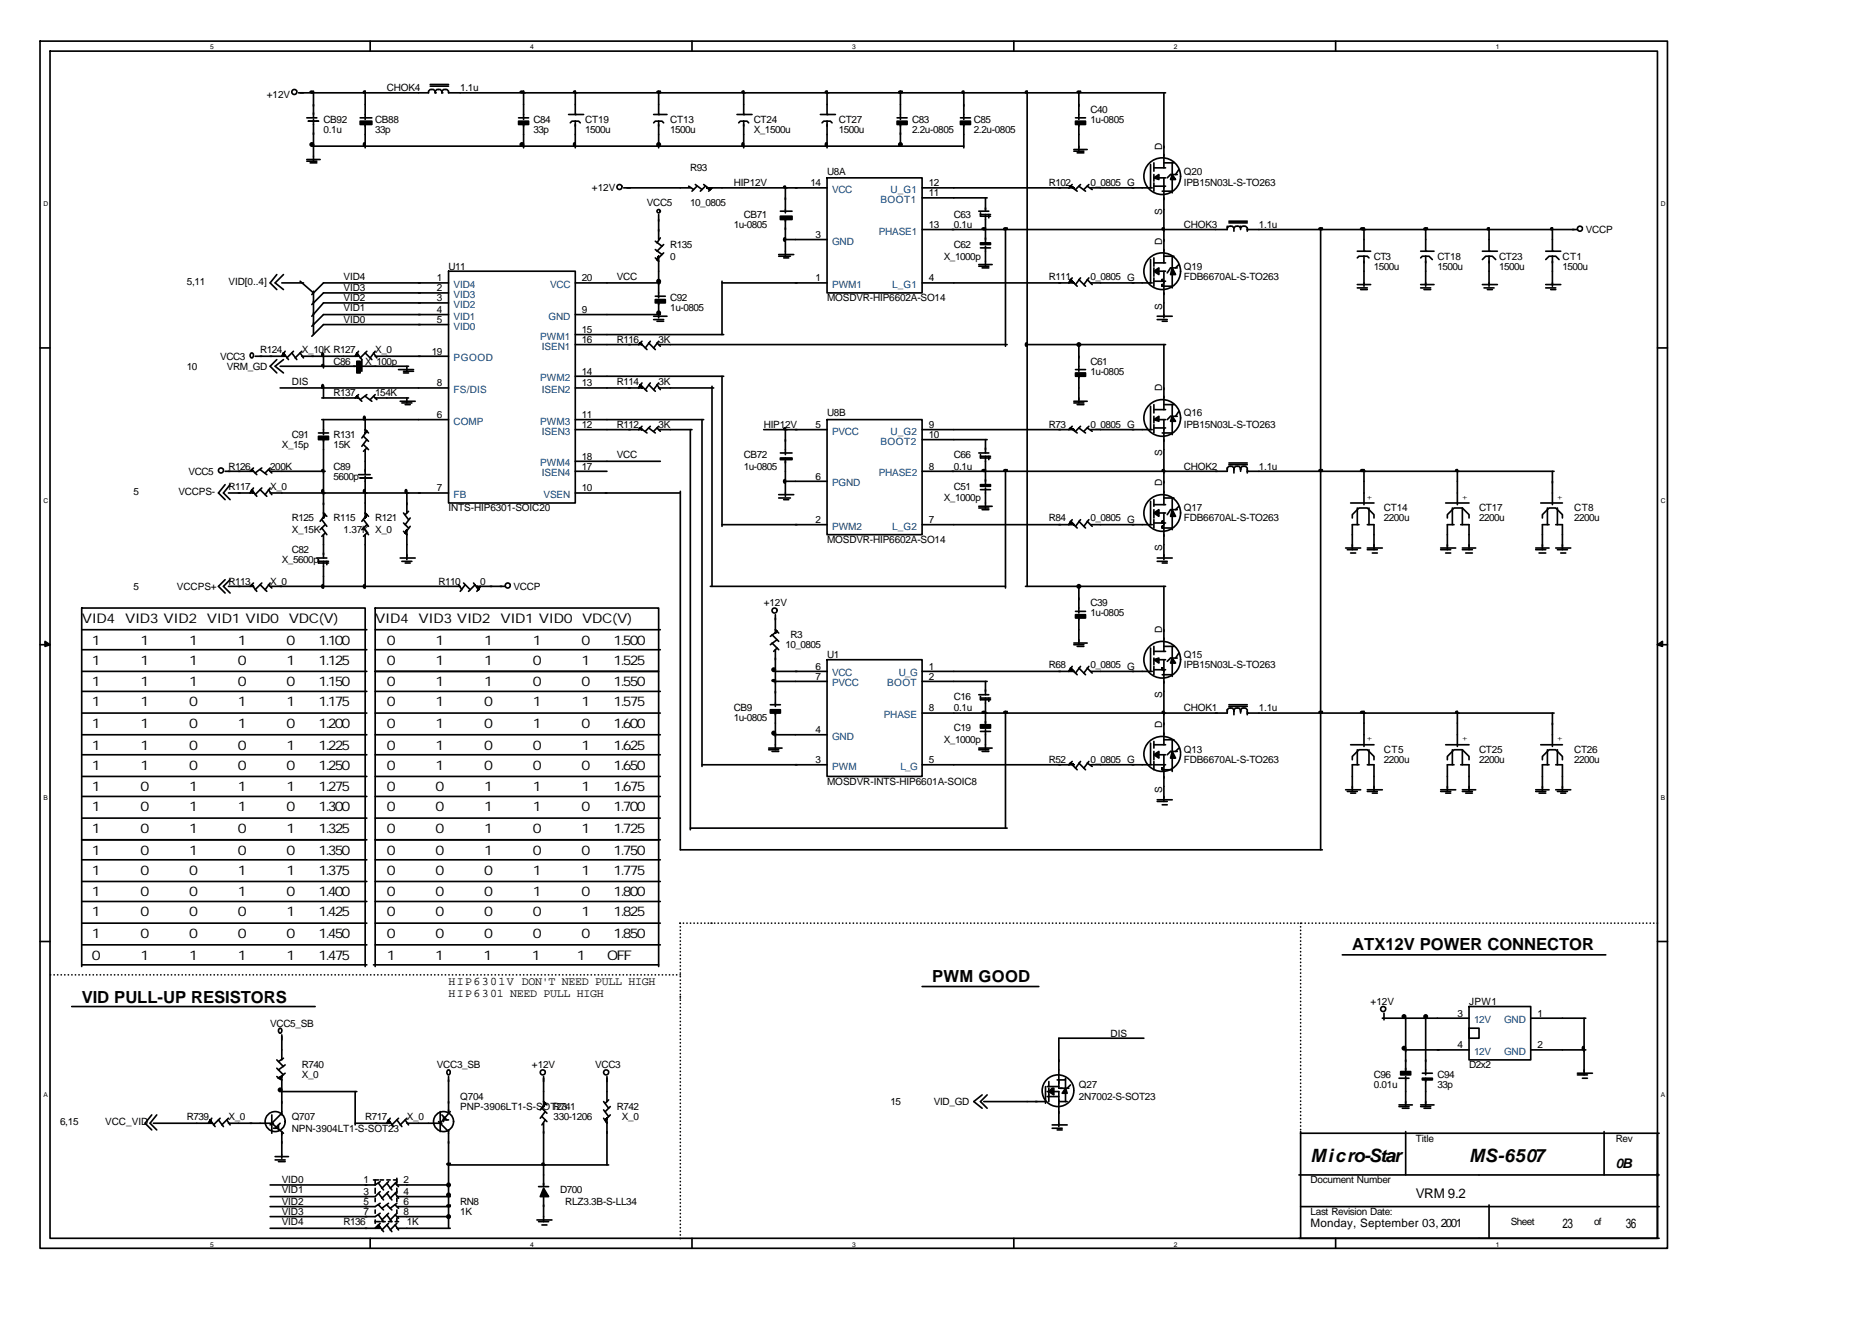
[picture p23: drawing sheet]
<svg xmlns="http://www.w3.org/2000/svg" width="297mm" height="210mm" viewBox="0 0 297 210" stroke-linecap="round" stroke-linejoin="round" font-family="sans-serif">
<defs><g id="words">
<g font-size="2.9">
<text x="208" y="184.3">Micro-Star</text>
<text x="233.1" y="184.3">MS-6507</text>
</g>
<g font-size="2.6">
<text x="147.9" y="155.8">PWM GOOD</text>
<text x="214.6" y="150.7">ATX12V POWER CONNECTOR</text>
<text x="13" y="159.2">VID PULL-UP RESISTORS</text>
</g>
<g font-size="2.1">
<text x="13" y="98.9">VID4</text>
<text x="19.9" y="98.9">VID3 VID2</text>
<text x="32.8" y="98.9">VID1 VID0 VDC(V)</text>
<text x="59.5" y="98.9">VID4</text>
<text x="66.4" y="98.9">VID3 VID2</text>
<text x="79.4" y="98.9">VID1 VID0 VDC(V)</text>
<text x="14.6" y="105.5">1</text>
<text x="14.6" y="102.3">1</text>
<text x="22.3" y="105.5">1</text>
<text x="22.3" y="102.3">1</text>
<text x="30" y="105.5">1</text>
<text x="30" y="102.3">1</text>
<text x="37.7" y="105.5">0</text>
<text x="37.7" y="102.3">1</text>
<text x="45.5" y="105.5">1</text>
<text x="45.5" y="102.3">0</text>
<text x="50.5" y="105.5">1.125</text>
<text x="50.5" y="102.3">1.100</text>
<text x="61.4" y="102.3">0</text>
<text x="61.4" y="105.5">0</text>
<text x="69.1" y="102.3">1</text>
<text x="69.1" y="105.5">1</text>
<text x="76.8" y="102.3">1</text>
<text x="76.8" y="105.5">1</text>
<text x="84.6" y="102.3">1</text>
<text x="84.6" y="105.5">0</text>
<text x="92.3" y="102.3">0</text>
<text x="92.3" y="105.5">1</text>
<text x="97.4" y="102.3">1.500</text>
<text x="97.4" y="105.5">1.525</text>
<text x="14.6" y="108.9">1</text>
<text x="14.6" y="112.1">1</text>
<text x="22.3" y="108.9">1</text>
<text x="22.3" y="112.1">1</text>
<text x="30" y="108.9">1</text>
<text x="30" y="112.1">0</text>
<text x="37.7" y="108.9">0</text>
<text x="37.7" y="112.1">1</text>
<text x="45.5" y="108.9">0</text>
<text x="45.5" y="112.1">1</text>
<text x="50.5" y="108.9">1.150</text>
<text x="50.5" y="112.1">1.175</text>
<text x="61.4" y="108.9">0</text>
<text x="61.4" y="112.1">0</text>
<text x="69.1" y="108.9">1</text>
<text x="69.1" y="112.1">1</text>
<text x="76.8" y="108.9">1</text>
<text x="76.8" y="112.1">0</text>
<text x="84.6" y="108.9">0</text>
<text x="84.6" y="112.1">1</text>
<text x="92.3" y="108.9">0</text>
<text x="92.3" y="112.1">1</text>
<text x="97.4" y="108.9">1.550</text>
<text x="97.4" y="112.1">1.575</text>
<text x="14.6" y="115.5">1</text>
<text x="14.6" y="119">1</text>
<text x="22.3" y="115.5">1</text>
<text x="22.3" y="119">1</text>
<text x="30" y="115.5">0</text>
<text x="30" y="119">0</text>
<text x="37.7" y="115.5">1</text>
<text x="37.7" y="119">0</text>
<text x="45.5" y="115.5">0</text>
<text x="45.5" y="119">1</text>
<text x="50.5" y="115.5">1.200</text>
<text x="50.5" y="119">1.225</text>
<text x="61.4" y="119">0</text>
<text x="61.4" y="115.5">0</text>
<text x="69.1" y="119">1</text>
<text x="69.1" y="115.5">1</text>
<text x="76.8" y="119">0</text>
<text x="76.8" y="115.5">0</text>
<text x="84.6" y="119">0</text>
<text x="84.6" y="115.5">1</text>
<text x="92.3" y="119">1</text>
<text x="92.3" y="115.5">0</text>
<text x="97.4" y="119">1.625</text>
<text x="97.4" y="115.5">1.600</text>
<text x="14.6" y="122.1">1</text>
<text x="14.6" y="125.6">1</text>
<text x="22.3" y="122.1">1</text>
<text x="22.3" y="125.6">0</text>
<text x="30" y="122.1">0</text>
<text x="30" y="125.6">1</text>
<text x="37.7" y="122.1">0</text>
<text x="37.7" y="125.6">1</text>
<text x="45.5" y="122.1">0</text>
<text x="45.5" y="125.6">1</text>
<text x="50.5" y="122.1">1.250</text>
<text x="50.5" y="125.6">1.275</text>
<text x="61.4" y="122.1">0</text>
<text x="61.4" y="125.6">0</text>
<text x="69.1" y="122.1">1</text>
<text x="69.1" y="125.6">0</text>
<text x="76.8" y="122.1">0</text>
<text x="76.8" y="125.6">1</text>
<text x="84.6" y="122.1">0</text>
<text x="84.6" y="125.6">1</text>
<text x="92.3" y="122.1">0</text>
<text x="92.3" y="125.6">1</text>
<text x="97.4" y="122.1">1.650</text>
<text x="97.4" y="125.6">1.675</text>
<text x="14.6" y="128.8">1</text>
<text x="22.3" y="128.8">0</text>
<text x="30" y="128.8">1</text>
<text x="37.7" y="128.8">1</text>
<text x="45.5" y="128.8">0</text>
<text x="50.5" y="128.8">1.300</text>
<text x="61.4" y="128.8">0</text>
<text x="69.1" y="128.8">0</text>
<text x="76.8" y="128.8">1</text>
<text x="84.6" y="128.8">1</text>
<text x="92.3" y="128.8">0</text>
<text x="97.4" y="128.8">1.700</text>
<text x="14.6" y="135.6">1</text>
<text x="14.6" y="132.2">1</text>
<text x="22.3" y="135.6">0</text>
<text x="22.3" y="132.2">0</text>
<text x="30" y="135.6">1</text>
<text x="30" y="132.2">1</text>
<text x="37.7" y="135.6">0</text>
<text x="37.7" y="132.2">0</text>
<text x="45.5" y="135.6">0</text>
<text x="45.5" y="132.2">1</text>
<text x="50.5" y="135.6">1.350</text>
<text x="50.5" y="132.2">1.325</text>
<text x="61.4" y="135.6">0</text>
<text x="61.4" y="132.2">0</text>
<text x="69.1" y="135.6">0</text>
<text x="69.1" y="132.2">0</text>
<text x="76.8" y="135.6">1</text>
<text x="76.8" y="132.2">1</text>
<text x="84.6" y="135.6">0</text>
<text x="84.6" y="132.2">0</text>
<text x="92.3" y="135.6">0</text>
<text x="92.3" y="132.2">1</text>
<text x="97.4" y="135.6">1.750</text>
<text x="97.4" y="132.2">1.725</text>
<text x="14.6" y="138.8">1</text>
<text x="14.6" y="142.3">1</text>
<text x="22.3" y="138.8">0</text>
<text x="22.3" y="142.3">0</text>
<text x="30" y="138.8">0</text>
<text x="30" y="142.3">0</text>
<text x="37.7" y="138.8">1</text>
<text x="37.7" y="142.3">1</text>
<text x="45.5" y="138.8">1</text>
<text x="45.5" y="142.3">0</text>
<text x="50.5" y="138.8">1.375</text>
<text x="50.5" y="142.3">1.400</text>
<text x="61.4" y="142.3">0</text>
<text x="61.4" y="138.8">0</text>
<text x="69.1" y="142.3">0</text>
<text x="69.1" y="138.8">0</text>
<text x="76.8" y="142.3">0</text>
<text x="76.8" y="138.8">0</text>
<text x="84.6" y="142.3">1</text>
<text x="84.6" y="138.8">1</text>
<text x="92.3" y="142.3">0</text>
<text x="92.3" y="138.8">1</text>
<text x="97.4" y="142.3">1.800</text>
<text x="97.4" y="138.8">1.775</text>
<text x="14.6" y="148.9">1</text>
<text x="14.6" y="145.4">1</text>
<text x="22.3" y="148.9">0</text>
<text x="22.3" y="145.4">0</text>
<text x="30" y="148.9">0</text>
<text x="30" y="145.4">0</text>
<text x="37.7" y="148.9">0</text>
<text x="37.7" y="145.4">0</text>
<text x="45.5" y="148.9">0</text>
<text x="45.5" y="145.4">1</text>
<text x="50.5" y="148.9">1.450</text>
<text x="50.5" y="145.4">1.425</text>
<text x="61.4" y="148.9">0</text>
<text x="61.4" y="145.4">0</text>
<text x="69.1" y="148.9">0</text>
<text x="69.1" y="145.4">0</text>
<text x="76.8" y="148.9">0</text>
<text x="76.8" y="145.4">0</text>
<text x="84.6" y="148.9">0</text>
<text x="84.6" y="145.4">0</text>
<text x="92.3" y="148.9">0</text>
<text x="92.3" y="145.4">1</text>
<text x="97.4" y="148.9">1.850</text>
<text x="97.4" y="145.4">1.825</text>
<text x="14.6" y="152.3">0</text>
<text x="22.3" y="152.3">1</text>
<text x="30" y="152.3">1</text>
<text x="37.7" y="152.3">1</text>
<text x="45.5" y="152.3">1</text>
<text x="50.5" y="152.3">1.475</text>
<text x="61.4" y="152.3">1</text>
<text x="69.1" y="152.3">1</text>
<text x="76.7" y="152.3">1</text>
<text x="84.4" y="152.3">1</text>
<text x="91.5" y="152.3">1</text>
<text x="96.4" y="152.3">OFF</text>
<text x="256.4" y="185.4">0B</text>
<text x="224.6" y="190.1">VRM 9.2</text>
<text x="247.9" y="194.9">23</text>
<text x="258" y="194.9">36</text>
</g>
<g font-size="1.9">
<text x="71.2" y="156.3">HIP6301V DON'T NEED PULL HIGH</text>
<text x="71.2" y="158.1">HIP6301 NEED PULL HIGH</text>
<text x="208" y="194.6">Monday, September 03,2001</text>
</g>
<g font-size="1.6">
<text x="42.3" y="15.5">+12V</text>
<text x="61.4" y="14.5">CHOK4</text>
<text x="73" y="14.5">1.1u</text>
<text x="173" y="17.9">C40</text>
<text x="51.3" y="19.5">CB92</text>
<text x="51.3" y="21.1">0.1u</text>
<text x="59.5" y="19.5">CB88</text>
<text x="59.5" y="21.1">33p</text>
<text x="84.7" y="19.5">C84</text>
<text x="84.7" y="21.1">33p</text>
<text x="92.9" y="19.5">CT19</text>
<text x="92.9" y="21.1">1500u</text>
<text x="106.4" y="19.5">CT13</text>
<text x="106.4" y="21.1">1500u</text>
<text x="119.6" y="19.5">CT24</text>
<text x="119.6" y="21.1">X_1500u</text>
<text x="133.1" y="19.5">CT27</text>
<text x="133.1" y="21.1">1500u</text>
<text x="144.7" y="21.1">2.2u-0805</text>
<text x="144.7" y="19.5">C83</text>
<text x="154.5" y="21.1">2.2u-0805</text>
<text x="154.5" y="19.5">C85</text>
<text x="173" y="19.5">1u-0805</text>
<text x="184.4" y="23.7" transform="rotate(-90 184.4 23.7)">D</text>
<text x="109.5" y="27.2">R93</text>
<text x="116.4" y="29.5">HIP12V</text>
<text x="128.6" y="29.5">14</text>
<text x="131.2" y="27.7">U8A</text>
<text x="147.4" y="29.5">12</text>
<text x="166.4" y="29.5">R102</text>
<text x="173" y="29.5">0_0805 G</text>
<text x="187.9" y="27.7">Q20</text>
<text x="187.9" y="29.5">IPB15N03L-S-TO263</text>
<text x="93.9" y="30.3">+12V</text>
<text x="102.7" y="32.7">VCC5</text>
<text x="109.5" y="32.7">10_0805</text>
<text x="118" y="34.6">CB71</text>
<text x="147.4" y="31.1">11</text>
<text x="151.3" y="34.6">C63</text>
<text x="184.4" y="34" transform="rotate(-90 184.4 34)">S</text>
<text x="106.4" y="39.3">R135</text>
<text x="106.4" y="41.2">0</text>
<text x="116.4" y="36.2">1u-0805</text>
<text x="129.4" y="37.7">3</text>
<text x="147.4" y="36.2">13</text>
<text x="149.8" y="41.2">X_1000p</text>
<text x="151.3" y="39.3">C62</text>
<text x="151.3" y="36.2">0.1u</text>
<text x="184.4" y="38.8" transform="rotate(-90 184.4 38.8)">D</text>
<text x="187.9" y="36.2">CHOK3</text>
<text x="199.8" y="36.2">1.1u</text>
<text x="218" y="41.2">CT3</text>
<text x="228.1" y="41.2">CT18</text>
<text x="237.9" y="41.2">CT23</text>
<text x="247.9" y="41.2">CT1</text>
<text x="251.6" y="37">VCCP</text>
<text x="29.6" y="45.2">5,11</text>
<text x="36.2" y="45.2">VID[0..4]</text>
<text x="54.5" y="44.4">VID4</text>
<text x="54.5" y="47.8">VID2</text>
<text x="54.5" y="46.2">VID3</text>
<text x="69.3" y="44.6">1</text>
<text x="69.3" y="46.2">2</text>
<text x="69.3" y="47.8">3</text>
<text x="71.2" y="42.8">U11</text>
<text x="92.3" y="44.6">20</text>
<text x="97.9" y="44.4">VCC</text>
<text x="106.4" y="47.8">C92</text>
<text x="129.4" y="44.6">1</text>
<text x="131.2" y="47.8">MOSDVR-HIP6602A-SO14</text>
<text x="147.4" y="44.6">4</text>
<text x="166.4" y="44.4">R111</text>
<text x="173" y="44.4">0_0805 G</text>
<text x="187.9" y="42.8">Q19</text>
<text x="187.9" y="44.4">FDB6670AL-S-TO263</text>
<text x="218" y="42.8">1500u</text>
<text x="228.1" y="42.8">1500u</text>
<text x="237.9" y="42.8">1500u</text>
<text x="247.9" y="42.8">1500u</text>
<text x="54.5" y="51.2">VID0</text>
<text x="54.5" y="49.4">VID1</text>
<text x="69.3" y="49.7">4</text>
<text x="69.3" y="51.2">5</text>
<text x="92.3" y="49.7">9</text>
<text x="92.3" y="52.8">15</text>
<text x="106.4" y="49.4">1u-0805</text>
<text x="184.4" y="49.1" transform="rotate(-90 184.4 49.1)">S</text>
<text x="29.6" y="58.6">10</text>
<text x="34.9" y="57.1">VCC3</text>
<text x="36" y="58.6">VRM_GD</text>
<text x="41.3" y="56">R124</text>
<text x="47.9" y="56">X_10K R127</text>
<text x="52.9" y="57.9">C86</text>
<text x="57.9" y="57.9">X_100p</text>
<text x="59.5" y="56">X_0</text>
<text x="68.5" y="56.3">19</text>
<text x="92.3" y="59.4">14</text>
<text x="92.3" y="54.4">16</text>
<text x="97.9" y="54.4">R116</text>
<text x="104.5" y="54.4">3K</text>
<text x="173" y="57.9">C61</text>
<text x="173" y="59.4">1u-0805</text>
<text x="46.3" y="61">DIS</text>
<text x="52.9" y="62.9">R137</text>
<text x="59.5" y="62.9">154K</text>
<text x="69.3" y="61.3">8</text>
<text x="92.3" y="61.3">13</text>
<text x="97.9" y="61">R114</text>
<text x="104.5" y="61">3K</text>
<text x="184.4" y="62.1" transform="rotate(-90 184.4 62.1)">D</text>
<text x="44.7" y="71.1">X_15p</text>
<text x="46.3" y="69.5">C91</text>
<text x="52.9" y="69.5">R131</text>
<text x="52.9" y="71.1">15K</text>
<text x="69.3" y="66.3">6</text>
<text x="92.3" y="67.9">12</text>
<text x="92.3" y="66.3">11</text>
<text x="97.9" y="67.9">R112</text>
<text x="104.5" y="67.9">3K</text>
<text x="121.2" y="67.9">HIP12V</text>
<text x="129.4" y="67.9">5</text>
<text x="131.2" y="66.1">U8B</text>
<text x="147.4" y="69.5">10</text>
<text x="147.4" y="67.9">9</text>
<text x="166.4" y="67.9">R73</text>
<text x="173" y="67.9">0_0805 G</text>
<text x="187.9" y="66.1">Q16</text>
<text x="187.9" y="67.9">IPB15N03L-S-TO263</text>
<text x="29.9" y="75.3">VCC5</text>
<text x="36.2" y="74.5">R126</text>
<text x="36.2" y="77.7">R117</text>
<text x="42.9" y="74.5">200K</text>
<text x="42.9" y="77.7">X_0</text>
<text x="52.9" y="74.5">C89</text>
<text x="52.9" y="76.1">5600p</text>
<text x="69.3" y="78">7</text>
<text x="92.3" y="72.9">18</text>
<text x="92.3" y="74.5">17</text>
<text x="92.3" y="78">10</text>
<text x="97.9" y="72.7">VCC</text>
<text x="118" y="72.7">CB72</text>
<text x="118" y="74.5">1u-0805</text>
<text x="129.4" y="76.1">6</text>
<text x="147.4" y="74.5">8</text>
<text x="151.3" y="77.7">C51</text>
<text x="151.3" y="72.7">C66</text>
<text x="151.3" y="74.5">0.1u</text>
<text x="184.4" y="77.2" transform="rotate(-90 184.4 77.2)">D</text>
<text x="184.4" y="72.4" transform="rotate(-90 184.4 72.4)">S</text>
<text x="187.9" y="74.5">CHOK2</text>
<text x="199.8" y="74.5">1.1u</text>
<text x="21.2" y="78.5">5</text>
<text x="28.3" y="78.5">VCCPS-</text>
<text x="46.3" y="82.7">R125</text>
<text x="52.9" y="82.7">R115</text>
<text x="59.5" y="82.7">R121</text>
<text x="71.2" y="81.1">INTS-HIP6301-SOIC20</text>
<text x="129.4" y="83">2</text>
<text x="147.4" y="83">7</text>
<text x="149.8" y="79.6">X_1000p</text>
<text x="166.4" y="82.7">R84</text>
<text x="173" y="82.7">0_0805 G</text>
<text x="187.9" y="81.1">Q17</text>
<text x="187.9" y="82.7">FDB6670AL-S-TO263</text>
<text x="217.8" y="79.3" transform="rotate(-90 217.8 79.3)">+</text>
<text x="219.6" y="81.1">CT14</text>
<text x="219.6" y="82.7">2200u</text>
<text x="232.8" y="79.3" transform="rotate(-90 232.8 79.3)">+</text>
<text x="234.7" y="81.1">CT17</text>
<text x="234.7" y="82.7">2200u</text>
<text x="247.9" y="79.3" transform="rotate(-90 247.9 79.3)">+</text>
<text x="249.8" y="81.1">CT8</text>
<text x="249.8" y="82.7">2200u</text>
<text x="44.7" y="89.3">X_5600p</text>
<text x="46.3" y="84.6">X_15K</text>
<text x="46.3" y="87.8">C82</text>
<text x="54.5" y="84.6">1.37K X_0</text>
<text x="131.2" y="86.2">MOSDVR-HIP6602A-SO14</text>
<text x="184.4" y="87.5" transform="rotate(-90 184.4 87.5)">S</text>
<text x="21.2" y="93.6">5</text>
<text x="28" y="93.6">VCCPS+</text>
<text x="36.2" y="92.8">R113</text>
<text x="42.9" y="92.8">X_0</text>
<text x="69.6" y="92.8">R110</text>
<text x="76.2" y="92.8">0</text>
<text x="81.5" y="93.6">VCCP</text>
<text x="121.2" y="96.2">+12V</text>
<text x="125.4" y="101.2">R3</text>
<text x="173" y="96.2">C39</text>
<text x="173" y="97.8">1u-0805</text>
<text x="184.4" y="100.5" transform="rotate(-90 184.4 100.5)">D</text>
<text x="124.6" y="102.8">10_0805</text>
<text x="129.4" y="106.3">6</text>
<text x="129.4" y="107.9">7</text>
<text x="131.2" y="104.4">U1</text>
<text x="147.4" y="107.9">2</text>
<text x="147.4" y="106.3">1</text>
<text x="166.4" y="106">R68</text>
<text x="173" y="106">0_0805 G</text>
<text x="187.9" y="104.4">Q15</text>
<text x="187.9" y="106">IPB15N03L-S-TO263</text>
<text x="116.4" y="112.9">CB9</text>
<text x="147.4" y="112.9">8</text>
<text x="151.3" y="111">C16</text>
<text x="151.3" y="112.9">0.1u</text>
<text x="184.4" y="110.8" transform="rotate(-90 184.4 110.8)">S</text>
<text x="187.9" y="112.9">CHOK1</text>
<text x="199.8" y="112.9">1.1u</text>
<text x="116.4" y="114.5">1u-0805</text>
<text x="129.4" y="116.3">4</text>
<text x="149.8" y="117.9">X_1000p</text>
<text x="151.3" y="116.1">C19</text>
<text x="184.4" y="115.5" transform="rotate(-90 184.4 115.5)">D</text>
<text x="187.9" y="119.5">Q13</text>
<text x="217.8" y="117.7" transform="rotate(-90 217.8 117.7)">+</text>
<text x="219.6" y="119.5">CT5</text>
<text x="232.8" y="117.7" transform="rotate(-90 232.8 117.7)">+</text>
<text x="234.7" y="119.5">CT25</text>
<text x="247.9" y="117.7" transform="rotate(-90 247.9 117.7)">+</text>
<text x="249.8" y="119.5">CT26</text>
<text x="129.4" y="121.1">3</text>
<text x="131.2" y="124.5">MOSDVR-INTS-HIP6601A-SOIC8</text>
<text x="147.4" y="121.1">5</text>
<text x="166.4" y="121.1">R52</text>
<text x="173" y="121.1">0_0805 G</text>
<text x="184.4" y="125.9" transform="rotate(-90 184.4 125.9)">S</text>
<text x="187.9" y="121.1">FDB6670AL-S-TO263</text>
<text x="219.6" y="121.1">2200u</text>
<text x="234.7" y="121.1">2200u</text>
<text x="249.8" y="121.1">2200u</text>
<text x="217.5" y="159.5">+12V</text>
<text x="231.2" y="161.3">3</text>
<text x="233.1" y="159.5">JPW1</text>
<text x="243.9" y="161.3">1</text>
<text x="42.9" y="162.9">VCC5_SB</text>
<text x="176.2" y="164.5">DIS</text>
<text x="231.2" y="166.3">4</text>
<text x="243.9" y="166.3">2</text>
<text x="47.9" y="169.5">R740</text>
<text x="47.9" y="171.1">X_0</text>
<text x="69.3" y="169.5">VCC3_SB</text>
<text x="84.4" y="169.5">+12V</text>
<text x="94.5" y="169.5">VCC3</text>
<text x="171.2" y="172.7">Q27</text>
<text x="218" y="172.7">0.01u</text>
<text x="218" y="171.1">C96</text>
<text x="228.1" y="171.1">C94</text>
<text x="228.1" y="172.7">33p</text>
<text x="233.1" y="169.5">D2x2</text>
<text x="9.5" y="178.5">6,15</text>
<text x="16.7" y="178.5">VCC_VID</text>
<text x="29.6" y="177.7">R739</text>
<text x="36.2" y="177.7">X_0</text>
<text x="46.3" y="177.7">Q707</text>
<text x="46.3" y="179.6">NPN-3904LT1-S-SOT23</text>
<text x="57.9" y="177.7">R717</text>
<text x="64.6" y="177.7">X_0</text>
<text x="73" y="174.5">Q704</text>
<text x="73" y="176.1">PNP-3906LT1-S-SOT23</text>
<text x="87.8" y="176.1">R741</text>
<text x="87.8" y="177.7">330-1206</text>
<text x="97.9" y="176.1">R742</text>
<text x="98.7" y="177.7">X_0</text>
<text x="141.3" y="175.3">15</text>
<text x="148.2" y="175.3">VID_GD</text>
<text x="171.2" y="174.5">2N7002-S-SOT23</text>
<text x="224.6" y="181.2">Title</text>
<text x="256.4" y="181.2">Rev</text>
<text x="44.7" y="187.8">VID0</text>
<text x="44.7" y="189.4">VID1</text>
<text x="44.7" y="191.2">VID2</text>
<text x="57.7" y="187.8">1</text>
<text x="57.7" y="189.6">3</text>
<text x="57.7" y="191.2">5</text>
<text x="64" y="187.8">2</text>
<text x="64" y="189.6">4</text>
<text x="64" y="191.2">6</text>
<text x="73" y="191.2">RN8</text>
<text x="88.9" y="189.4">D700</text>
<text x="89.7" y="191.2">RLZ3.3B-S-LL34</text>
<text x="208" y="187.8">Document Number</text>
<text x="44.7" y="192.8">VID3</text>
<text x="44.7" y="194.4">VID4</text>
<text x="54.5" y="194.4">R136</text>
<text x="57.7" y="192.8">7</text>
<text x="64" y="192.8">8</text>
<text x="64.6" y="194.4">1K</text>
<text x="73" y="192.8">1K</text>
<text x="208" y="192.8">Last Revision Date:</text>
<text x="239.7" y="194.4">Sheet</text>
<text x="252.9" y="194.4">of</text>
</g>
<g font-size="1.6" fill="#004080">
<text x="132" y="30.6">VCC</text>
<text x="139.7" y="32.2">BOOT1</text>
<text x="141.3" y="30.6">U_G1</text>
<text x="132" y="38.8">GND</text>
<text x="139.4" y="37.2">PHASE1</text>
<text x="72" y="45.7">VID4</text>
<text x="72" y="47.3">VID3</text>
<text x="87.3" y="45.7">VCC</text>
<text x="132" y="45.7">PWM1</text>
<text x="141.6" y="45.7">L_G1</text>
<text x="72" y="48.9">VID2</text>
<text x="72" y="50.7">VID1</text>
<text x="72" y="52.3">VID0</text>
<text x="85.7" y="53.9">PWM1</text>
<text x="87" y="50.7">GND</text>
<text x="72" y="57.3">PGOOD</text>
<text x="86" y="55.5">ISEN1</text>
<text x="72" y="62.4">FS/DIS</text>
<text x="85.7" y="60.5">PWM2</text>
<text x="86" y="62.4">ISEN2</text>
<text x="72" y="67.4">COMP</text>
<text x="85.7" y="67.4">PWM3</text>
<text x="86" y="69">ISEN3</text>
<text x="132" y="69">PVCC</text>
<text x="139.7" y="70.6">BOOT2</text>
<text x="141.3" y="69">U_G2</text>
<text x="85.7" y="74">PWM4</text>
<text x="86" y="75.6">ISEN4</text>
<text x="132" y="77.2">PGND</text>
<text x="139.4" y="75.6">PHASE2</text>
<text x="72" y="79">FB</text>
<text x="86.3" y="79">VSEN</text>
<text x="132" y="84">PWM2</text>
<text x="141.6" y="84">L_G2</text>
<text x="132" y="107.3">VCC</text>
<text x="142.6" y="107.3">U_G</text>
<text x="132" y="108.9">PVCC</text>
<text x="140.2" y="113.9">PHASE</text>
<text x="140.8" y="108.9">BOOT</text>
<text x="132" y="117.4">GND</text>
<text x="132" y="122.1">PWM</text>
<text x="142.9" y="122.1">L_G</text>
<text x="233.9" y="162.4">12V</text>
<text x="233.9" y="167.4">12V</text>
<text x="238.7" y="162.4">GND</text>
<text x="238.7" y="167.4">GND</text>
</g>
<g font-size="1.1">
<text x="33.3" y="7.8">5</text>
<text x="84.1" y="7.8">4</text>
<text x="135.2" y="7.8">3</text>
<text x="186.3" y="7.8">2</text>
<text x="237.3" y="7.8">1</text>
<text x="6.9" y="32.7">D</text>
<text x="263.5" y="32.7">D</text>
<text x="6.9" y="79.8">C</text>
<text x="263.5" y="79.8">C</text>
<text x="6.9" y="126.9">B</text>
<text x="263.5" y="126.9">B</text>
<text x="6.9" y="174">A</text>
<text x="263.5" y="174">A</text>
<text x="33.3" y="197.8">5</text>
<text x="84.1" y="197.8">4</text>
<text x="135.2" y="197.8">3</text>
<text x="186.3" y="197.8">2</text>
<text x="237.3" y="197.8">1</text>
</g>
</g></defs>
<g fill="none" stroke="#000" stroke-width=".26">
<path d="M6.3 6.5h258.3v191.6h-258.3zM7.9 8.1h255.1v188.4h-255.1zM47.1 14.5a.4 .4 0 0 0-.6-.3 .4 .4 0 0 0-.1 .6 .4 .4 0 0 0 .6 0l.1-.2M47.4 14.7h20.6M48.7 18.7h1.6M48.9 19.2h.1M48.9 19.2h1.6M49.7 14.7v4M49.7 19v6.6M50.3 19.2h.1M57.1 18.7h1.9M57.9 14.5v4.5"/>
<path d="M57.9 19.5v4M58.7 6.5v1.6M68 14.7h.1M68 14.7v-.2a.66 .66 0 0 1 1.1 0v.2M68.3 13.7h2.9M68.3 13.4h2.9M69.1 14.7h.1M69.1 14.7v-.2a.66 .66 0 0 1 1 0v.2M70.1 14.7h.1M70.1 14.7v-.2a.66 .66 0 0 1 1.1 0v.2M71.2 14.7h.1M71.2 14.7h113.7"/>
<path d="M82.3 18.7h1.6M83.1 14.5v4.5M83.1 19.5v4M90.2 18.2h2.4M91.3 19.2h.5l.3 .3M91.3 19.2h-.5l-.3 .3M91.3 18.2h.1M91.3 14.5v3.7M91.3 19.2v4.3M103.7 18.2h2.1M104.5 19.2h.5l.3 .3M104.5 19.2h-.5l-.3 .3"/>
<path d="M104.5 18.2h.1M104.5 14.5v3.7M104.5 19.2v4.3M109.8 6.5v1.6M116.9 18.2h2.4M118 19.2h.5l.3 .3M118 19.2h-.5l-.3 .3M118 18.2h.1M118 14.5v3.7M118 19.2v4.3M130.2 18.2h2.4M131.2 19.2h.6l.2 .3"/>
<path d="M131.2 19.2h-.5l-.3 .3M131.2 18.2h.1M131.2 14.5v3.7M131.2 19.2v4.3M142.3 18.7h1.6M142.9 14.5v4.5M142.9 19.5v3.7M152.4 18.7h1.6M152.9 14.7v4.3M152.9 19.5v4M160.9 6.5v1.6M163 14.5v78.5"/>
<path d="M170.7 18.7h1.5M171.2 14.7v4.3M171.2 19.5v4.5M184.7 14.7v11.9M211.9 6.5v1.6M48.7 25.6h1.6M48.7 25.3h2.1M49.2 25.8h1.1M49.5 23.2h103.4M98.7 29.5a.4 .4 0 0 0-.6-.2 .4 .4 0 0 0-.1 .6 .4 .4 0 0 0 .6 0l.1-.2M99 29.8h10.5M104 39.6l1 .8"/>
<path d="M104 38.3l1 .8M104.5 34v4M104.8 37.7l-.6 .8M105.3 38.8l-1.1 1.1M109.3 29.5l.8 .6M110.3 29.3l1.1 .8M110.6 29.5l-.8 .8M111.7 29.3l1 .8M111.9 29.5l-.8 .8M123.8 33.5h1.9M124.4 38h6.8M124.6 29.8v4"/>
<path d="M124.6 34.6v6.1M131.2 28.2h15.1v18.3h-15.1zM131.2 29.8h-18.2l-.6 .5M146.3 31.4h10.3M155.3 33.5h1.6M155.6 39.3h1.6M155.6 33.8v.5h1.6M155.6 34h1.6M156.4 31.4v2.1M156.4 34v4.5M156.4 39.1v3.1M156.9 34v.6"/>
<path d="M159.5 36.4v18.5M169.9 29.5l1 .8M170.1 29.3l-.5 .5h-23.3M170.4 24h1.6M170.4 23.7h2.1M170.9 24.3h1.1M171.2 29.5l1 .8M171.4 29.3l-.7 .8M172.5 29.5l.8 .6M172.8 29.3l-.8 .8M173 29.8h9.8M182.6 26.1v3.7"/>
<path d="M183.1 25.8v1.4M183.1 27.7v1.1M183.1 29v1.3M183.1 26.6h1.8M183.1 29.5h1.8M183.1 28.2h1.8M184.4 30.3h1.6M184.7 28.2v13.5M184.7 25.8h1.6M186 25.8v4.8M186.8 27.7h-1.1l-.5 .5M187.1 26.9l-.6 .8"/>
<path d="M194.7 35.9v.5h-48.4M194.7 36.2a.66 .66 0 0 1 1.1 0M195 35.4h2.9M195 35.1h2.9M195.8 36.2a.66 .66 0 0 1 1 0 .66 .66 0 0 1 1.1 0v.5M195.8 36.2v.5M196.8 35.9v.5M197.9 36.4h.1M197.9 36.4h52.4M209.5 36.2v98.6M215.4 39.9h2.1M216.4 39.9h.1"/>
<path d="M216.4 36.2v3.7M225.4 39.9h2.1M226.2 39.9h.1M226.2 36.2v3.7M235.2 39.9h2.4M236.3 39.9h.1M236.3 36.2v3.7M245.3 39.9h2.3M246.3 39.9h.1M246.3 36.2v3.7M251.1 36.2a.4 .4 0 0 0-.6-.3 .4 .4 0 0 0-.1 .6 .4 .4 0 0 0 .6 0l.1-.2M6.3 55.2h1.6"/>
<path d="M40.2 56.3a.26 .26 0 0 0-.4-.2 .46 .46 0 0 0 .2 .7l.1-.1 .1-.3M43.9 43.6l-1 1.3 1 1M43.9 57.1l-1 1 1 1.1M44.4 58.1h12.2M44.7 44.9h3.5M45 43.6l-1.3 1.3 1.3 1M45 57.1l-1.3 1 1.3 1.1M45 56l.8 1.1M45.2 55.7l-.5 .8h-4.2M46.3 56l.8 1.1M46.6 55.7l-1.1 1.1M47.6 56l.6 .8"/>
<path d="M47.6 44.6l2.1 1.9M47.9 55.7l-1.1 1.1M49.7 46.2v6.9M51.3 56.5v1.9M56.6 56l.8 1.1v1.8M56.9 55.7l-.5 .8h-8.5M57.1 58.1h7.7M57.9 56l1.1 1.1M58.2 55.7l-1.1 1.1M59.3 56l.5 .8M59.5 56.5h11.7M59.5 55.7l-.8 1.1"/>
<path d="M63.2 58.6h2.4M64 59.2h.8M64 58.9h1.6M64.6 58.1v.8M71.2 43h20.1v36.8h-20.1zM71.2 44.9h-19.9l-1.8 1.8M71.2 49.9h-19.9l-1.8 1.9M71.2 46.5h-19.9l-1.8 1.8M71.2 48.1h-19.9l-1.8 2.1M71.2 51.5h-19.9l-1.8 1.9M91.3 44.9h13.5M91.3 49.9h13.5"/>
<path d="M91.3 59.7h23.5M91.3 53.1h23.5M101.6 54.4l1.1 1.1M101.9 54.2l-.6 .5h-10M102.9 54.4l1.1 1.1M103.2 54.2l-.8 1M103.7 50.7h1.6M103.7 50.2h2.1M104 40.9l.5 .6v5.8M104 47h1.6M104.2 51h1.1M104.2 54.4l.6 .5"/>
<path d="M104.5 47.8v2.6M104.5 54.7h55.3M104.5 54.2l-.8 1M105.3 40.1l-1.1 1.1M114.6 44.9h16.6M114.6 44.6v8.5M114.6 59.7v23.8M123.6 40.7h1.8M123.6 40.4h2.3M124.4 40.9h.7M155.3 42.2h1.6M155.3 42h2.1"/>
<path d="M155.8 42.5h1.1M163 54.7h21.9M169.9 44.4l1 1M170.1 44.1l-.5 .8h-23.3M170.7 58.6h1.5M171.2 54.7v4.2M171.2 59.4v4.5M171.2 44.4l1 1M171.4 44.1l-.7 1.1M172.5 44.4l.8 .8M172.8 44.1l-.8 1.1M173 44.9h9.8"/>
<path d="M182.6 41.2v3.7M183.1 40.9v1.3M183.1 42.5v1.3M183.1 44.1v1.3M183.1 41.7h1.8M183.1 44.6h1.8M183.1 43h1.8M183.6 50.7h1.6M183.6 50.2h2.4M184.4 51h.8M184.4 45.4h1.6M184.7 43v7.4"/>
<path d="M184.7 54.7v10.3M184.7 40.7h1.6M186 40.7v5M186.8 42.5h-1.1l-.5 .8M187.1 42l-.6 .5M215.4 45.7h1.6M215.4 45.2h2.1M215.9 45.9h1.1M216.4 40.7h.6l.2 .2M216.4 40.7h-.8l-.2 .2M216.4 40.7v4.7M225.4 45.7h1.6"/>
<path d="M225.4 45.2h2.1M226 45.9h1M226.2 40.7h.5l.6 .5M226.2 40.7h-.5l-.3 .2M226.2 40.7v4.7M235.2 45.2h2.4M235.5 45.7h1.6M236 45.9h.8M236.3 40.7h.5l.5 .5M236.3 40.7h-.6l-.5 .5M236.3 40.7v4.7M245.3 45.7h1.6"/>
<path d="M245.3 45.2h2.3M246.1 45.9h.8M246.3 40.7h.6l.5 .5M246.3 40.7h-.5l-.5 .5M246.3 40.7v4.7M263 55.2h1.6M35.5 74.5a.4 .4 0 0 0-.6-.2 .4 .4 0 0 0-.1 .6 .4 .4 0 0 0 .6 0l.1-.2M35.7 76.9l-1 1.3 1 1.1M36.5 76.9l-1 1.3 1 1.1M40 74.5l.7 .8M40 77.7l.7 1.1M40.2 74.3l-.5 .5h-4"/>
<path d="M40.2 77.4l-.5 .8h-3.5M41.3 74.5l1 .8M41.3 77.7l1 1.1M41.5 74.3l-1 .8M41.5 77.4l-1 1.1M42.6 74.5l.5 .6M42.6 77.7l.5 .8M42.9 74.8h8.7M42.9 78.2h28.3M42.9 74.3l-.8 .8M42.9 77.4l-.8 1.1M44.4 61.6h26.8"/>
<path d="M50.5 68.7h1.6M51.1 66.6h20.1M51.3 69.5v11.9l.6 .5M51.3 61.3v1.8M51.3 66.6v2.4M56.6 62.9l.8 .8M56.9 62.6l-.5 .5h-5.3M56.9 75.3h1.8M57.1 75.8h.1M57.1 75.8h1.9M57.7 69.2l.8 .8M57.7 70.6l.8 .7"/>
<path d="M57.9 66.6v1.6l.6 .5M57.9 71.3v4M57.9 75.6v5.8l.6 .5M57.9 62.9l1.1 .8M58.2 68.4l-.8 1.1M58.2 69.8l-.8 1M58.2 71.1l-.5 .5M58.2 62.6l-1.1 .8M58.7 75.8h.1M59.3 62.9l.5 .5M59.5 62.6l-.8 .8M59.5 63.1h5.3"/>
<path d="M63.5 63.7h2.4M63.8 63.9h1.6M64.3 64.2h.8M64.6 63.1v.8M64.6 78.2v3.2M91.3 74.8h5M91.3 78.2h16.6M91.3 66.6h20.4M91.3 73.2h13.5M101.6 67.9l1.1 .8M101.6 61l1.1 1.1M101.9 67.6l-.6 .6h-10"/>
<path d="M101.9 60.8l-.6 .8h-10M102.9 67.9l1.1 .8M102.9 61l1.1 1.1M103.2 67.6l-.8 .8M103.2 60.8l-.8 1M104.2 67.9l.6 .5M104.2 61l.6 .8M104.5 68.2h5.3M104.5 61.6h8.7M104.5 67.6l-.8 .8M104.5 60.8l-.8 1M107.9 78v56.8h101.9"/>
<path d="M109.5 68.2v63.5M111.4 66.6v55M113 61.3v31.7M121.2 68.2h10M123.6 79h1.8M123.6 78.5h2.3M123.8 71.9h1.9M124.4 79.3h.7M124.4 76.4h6.8M124.6 68.2v3.9M124.6 72.7v6.1M131.2 66.6h15.1v18.2h-15.1z"/>
<path d="M146.3 69.8h10.3M155.3 71.9h1.6M155.6 72.1v.6h1.6M155.6 77.7h1.6M155.6 72.4h1.6M156.4 69.8v2.1M156.4 72.4v4.5M156.4 77.4v3.2M156.9 72.4v.5M159.5 74.8v18.5M169.9 67.9l1 .8M170.1 67.6l-.5 .6h-23.3"/>
<path d="M170.4 63.9h1.6M170.4 63.7h2.1M170.9 64.2h1.1M171.2 67.9l1 .8M171.4 67.6l-.7 .8M172.5 67.9l.8 .5M172.8 67.6l-.8 .8M173 68.2h9.8M182.6 64.5v3.7M182.6 79.6v3.7M183.1 66.6h1.8M183.1 64.2v1.3"/>
<path d="M183.1 66.1v1M183.1 67.4v1.3M183.1 79.3v1M183.1 65h1.8M183.1 67.9h1.8M184.4 68.7h1.6M184.7 66.6v13.5M184.7 64.2h1.6M184.7 79h1.6M186 64.2v4.8M186 79v5M186.8 66.1h-1.1l-.5 .5"/>
<path d="M187.1 65.3l-.6 .8M194.7 74.3v.5h-48.4M194.7 74.5v-.2a.66 .66 0 0 1 1.1 0v.2M195 73.7h2.9M195 73.5h2.9M195.8 74.5v-.2a.66 .66 0 0 1 1 0v.2v-.2a.66 .66 0 0 1 1.1 0v.8M195.8 74.5v.6M196.8 74.3v.5M197.9 74.8h.1M197.9 74.8h48.7M214.3 79.8h3.7M216.4 74.5v5.6"/>
<path d="M229.4 79.8h3.7M231.2 74.5v5.6M244.5 79.8h3.4M246.3 74.8v5.3M13 96.5h44.9v36.8h-44.9zM13 99.9h45.2M35.7 92l-1 1 1 1.1M36.5 92l-1 1 1 1.1M40 92.8l.7 1M40.2 92.5l-.5 .5h-3.5M41.3 92.8l1 1M41.5 92.5l-1 1.1"/>
<path d="M42.6 92.8l.5 .5M42.9 93h30.1M42.9 92.5l-.8 1.1M50.3 88.5h1.6M50.5 88.8v.5h1.6M50.5 89.1h1.6M51.1 82.5l.8 1M51.1 83.8l.8 1M51.3 84.8v3.7M51.3 89.1v4.2M51.6 81.7l-.8 1M51.6 83.3l-.8 .7"/>
<path d="M51.6 84.6l-.5 .5M51.9 89.1v.5M57.7 82.5l.8 1M57.7 83.8l.8 1M57.9 84.8v8.5M58.2 83.3l-.8 .7M58.2 81.7l-.8 1M58.2 84.6l-.5 .5M59.5 96.5h45v10h-45zM59.5 99.9h45.3M63.5 88.5h2.4M63.8 89.1h1.6"/>
<path d="M64 84.3l.6 .5v4M64 83l.8 .8M64 81.4l.8 1.1M64.3 89.3h.8M64.8 81.1l-.5 .6M65.1 83.5l-.8 1.1M65.1 82.2l-.8 1.1M72.8 92.8l.5 .8M73.6 92.5l1 1.1M73.8 92.8l-.8 1M75.1 92.5l.8 1.1M75.4 92.8l-1.1 1"/>
<path d="M80.2 93h-4l-.5 .8M81 92.8a.4 .4 0 0 0-.6-.3 .4 .4 0 0 0-.1 .7 .4 .4 0 0 0 .6-.1l.1-.2M112.7 93h46.8M114.6 83.3h16.6M123 97.5v2.4l.6 .6M123.3 96.7a.4 .4 0 0 0-.6-.2 .4 .4 0 0 0-.1 .6 .4 .4 0 0 0 .6 0l.1-.2M155.3 80.6h1.6M155.3 80.3h2.1M155.8 80.9h1.1M162.7 93h22.2M169.9 82.7l1 1.1M170.1 82.5l-.5 .8h-23.3"/>
<path d="M170.7 97h1.5M171.2 93v4.3M171.2 97.8v4.5M171.2 82.7l1 1.1M171.4 82.5l-.7 1M172.5 82.7l.8 .8M172.8 82.5l-.8 1M173 83.3h9.8M183.1 80.9v1.3M183.1 82.5v1.3M183.1 80.1h1.8M183.1 83h1.8"/>
<path d="M183.1 81.4h1.8M183.6 89.1h1.6M183.6 88.5h2.4M184.4 89.3h.8M184.4 83.8h1.6M184.7 81.4v7.4M184.7 93v10.4M186.8 80.9h-1.1l-.5 .8M187.1 80.3l-.6 .6M213.5 87h2.4M213.8 87.2h1.6M214.3 87.8h.8"/>
<path d="M214.6 82.2v-.5l1-1.1h1.4l1 1.1v.5M215.4 80.6v2.7M215.6 83.3h-1v3.9M217 87.2h1.5M217 87h2.3M217 83.3h1v3.9M217.2 80.6v2.7M217.8 87.8h.7M228.6 87.2h1.6M228.6 87h2.4M229.4 87.8h.8M229.7 82.2v-.5l1-1.1h1.3l1.1 1.1v.5"/>
<path d="M230.5 80.6v2.7M230.7 83.3h-1v3.9M231.8 83.3h1.3v3.9M232 87.2h1.6M232 87h2.2M232 80.6v2.7M232.6 87.8h1M243.7 87.2h1.6M243.7 87h2.1M244.2 87.8h1.1M244.7 82.2v-.5l1.1-1.1h1.1l1 1.1v.5M245.5 80.6v2.7"/>
<path d="M245.8 83.3h-1.1v3.9M246.9 87h2.3M246.9 83.3h1v3.9M247.1 87.2h1.6M247.1 80.6v2.7M247.6 87.8h.8M6.3 102.3h1.6M13 109.7h45.2M13 119.8h45.2M13 106.5h45.2M13 103.1h45.2M13 113.2h45.2"/>
<path d="M13 116.6h45.2M59.5 106.5h45v26.8h-45zM59.5 109.7h45.3M59.5 119.8h45.3M59.5 103.1h45.3M59.5 113.2h45.3M59.5 116.6h45.3M122 119h1.6M122 118.7h2.1M122.2 111.8h1.6M122.5 119.2h1.1M122.5 100.7l1.1 1.1"/>
<path d="M122.5 102l1.1 1.1M122.8 116.6h8.4M122.8 108.1h8.4M123 106.5h8.2M123 103.1v9M123 112.9v6.1M123.3 100.2l-1.1 .8M123.3 101.5l-1.1 .8M123.3 102.8l-.5 .6M131.2 104.7h15.1v18.5h-15.1zM146.3 108.1h10.3M155.3 119h1.6"/>
<path d="M155.3 118.7h2.1M155.3 110.2h1.6M155.6 110.5v.5h1.6M155.6 110.8h1.6M155.6 116.1h1.6M155.8 119.2h1.1M156.4 108.1v2.1M156.4 110.8v4.2M156.4 115.8v3.2M156.9 110.8v.5M159.5 112.9v18.5M169.9 106l1 1.1"/>
<path d="M170.1 105.7l-.5 .8h-23.3M170.4 102.3h1.6M170.4 102h2.1M170.9 102.6h1.1M171.2 106l1 1.1M171.4 105.7l-.7 1.1M172.5 106l.8 .8M172.8 105.7l-.8 1.1M173 106.5h9.8M182.6 102.8v3.7M182.6 117.9v3.5M183.1 119.8h1.8"/>
<path d="M183.1 118.2h1.8M183.1 102.6v1.3M183.1 104.4v1.1M183.1 105.7v1.4M183.1 117.7v1M183.1 119.2v1.4M183.1 103.4h1.8M183.1 106.3h1.8M183.1 104.7h1.8M184.4 107.1h1.6M184.7 104.7v13.5M184.7 119.8v7.4"/>
<path d="M184.7 102.6h1.6M184.7 117.4h1.6M186 102.6v4.7M186 117.4v5M186.8 119.2h-1.1l-.5 .6M186.8 104.4h-1.1l-.5 .6M187.1 103.6l-.6 .8M187.1 118.7l-.6 .5M187.3 119.5a2.88 2.88 0 0 0-3.5-2.6 2.88 2.88 0 0 0-2 4 2.93 2.93 0 0 0 3.2 1.5 2.93 2.93 0 0 0 2.3-2.8M194.7 112.6v.6h-48.4M194.7 112.9v-.3a.66 .66 0 0 1 1.1 0v.3M195 111.8h2.9"/>
<path d="M195 112.1h2.9M195.8 112.9v-.3a.66 .66 0 0 1 1 0v.3v-.3a.66 .66 0 0 1 1.1 0v.8M195.8 112.9v.5M196.8 112.6v.6M197.9 113.2h.1M197.9 113.2h48.7M214.3 118.2h3.7M215.4 119v2.4M216.4 112.9v5.5M217.2 119v2.4M229.4 118.2h3.7M230.5 119v2.4"/>
<path d="M231.2 112.9v5.5M232 119v2.4M244.5 118.2h3.4M245.5 119v2.4M246.3 113.2v5.2M247.1 119v2.4M263 102.3h1.6M13 123.2h45.2M13 136.4h45.2M13 126.4h45.2M13 129.8h45.2M13 139.9h45.2"/>
<path d="M57.9 133.3v20.1M58.2 133.3h-45.2v20.1M59.5 123.2h45.3M59.5 136.4h45.3M59.5 126.4h45.3M59.5 129.8h45.3M59.5 139.9h45.3M104.5 133.3v20.1M104.8 133.3h-45.3v20.1M109.5 131.4h50.3M111.4 121.4h19.8M169.9 121.1l1 1"/>
<path d="M170.1 120.8l-.5 .6h-23.3M171.2 121.1l1 1M171.4 120.8l-.7 1.1M172.5 121.1l.8 .5M172.8 120.8l-.8 1.1M173 121.4h9.8M183.1 121.4h1.8M183.1 120.8v1.3M183.6 127.2h1.6M183.6 126.9h2.4M184.4 127.7h.8M184.4 122.1h1.6"/>
<path d="M213.5 125.3h2.4M213.8 125.6h1.6M214.3 125.9h.8M214.6 120.6v-.6l1-1h1.4l1 1v.6M215.6 121.4h-1v4.2M217 125.6h1.5M217 125.3h2.3M217 121.4h1v4.2M217.8 125.9h.7M228.6 125.6h1.6M228.6 125.3h2.4M229.4 125.9h.8"/>
<path d="M229.7 120.6v-.6l1-1h1.3l1.1 1v.6M230.7 121.4h-1v4.2M231.8 121.4h1.3v4.2M232 125.6h1.6M232 125.3h2.2M232.6 125.9h1M243.7 125.6h1.6M243.7 125.3h2.1M244.2 125.9h1.1M244.7 120.6v-.6l1.1-1h1.1l1 1v.6M245.8 121.4h-1.1v4.2M246.9 125.3h2.3"/>
<path d="M246.9 121.4h1v4.2M247.1 125.6h1.6M247.6 125.9h.8M6.3 149.4h1.6M11.4 159.7h38.6M13 143.1h45.2M13 149.9h45.2M13 153.1h45.2M13 146.5h45.2M59.3 153.1h45.2M59.5 143.1h45.3M59.5 149.9h45.3"/>
<path d="M59.5 146.5h45.3M146.3 156.5h18.5M213 151.5h41.8M219.9 160a.4 .4 0 0 0-.6-.3 .4 .4 0 0 0-.1 .7 .4 .4 0 0 0 .6-.1l.1-.2M233.1 159.7h9.8v8.5h-9.8zM263 149.4h1.6M24.1 176.9l-1.1 1.3 1.1 1.1M24.9 176.9l-1.1 1.3 1.1 1.1M33.3 177.7l.8 1.1M33.6 177.4l-.5 .8h-8.8M34.7 177.7l.8 1.1M34.9 177.4l-1 1.1"/>
<path d="M36 177.7l.5 .8M36.2 178.2h7.2M36.2 177.4l-1 1.1M43.1 176.9v2.9M43.1 178.2l1.9 1.6M43.4 179h.8M43.9 170.8l.8 .6v5.5M43.9 169.5l1.1 1.1M43.9 168.2l1.1 1M44.2 178.5v.8M44.4 178.2l-.7 .8M44.7 163.4a.26 .26 0 0 0-.4-.2 .46 .46 0 0 0 .1 .8l.3-.2v-.2"/>
<path d="M44.7 164.2v4M44.7 179.6v4.2M44.7 173.2h11.9M44.7 176.7l-1.8 1.8M45 167.9l-.8 .6M45.2 170.3l-1 .8M45.2 169l-1 .8M56.4 173.2v5.3M61.6 177.7l.8 1.1M61.9 177.4l-.5 .8h-5M63 177.7l.8 1.1M63.2 177.4l-1 1.1"/>
<path d="M64.3 177.7l.5 .8M64.6 177.4l-1.1 1.1M64.6 178.2h5.5M69.6 178l1.6 1.6M69.8 176.4v3.2M70.1 176.9l.8 .8M70.4 177.2v.8M70.4 177.7h.8M71.2 170.8v5.9M71.2 179.3v15.6M71.4 170a.26 .26 0 0 0-.4-.2 .46 .46 0 0 0 .2 .8l.1-.1 .1-.3M71.4 176.4l-1.6 1.8"/>
<path d="M86 175.9l.8 .8M86 177.2l.8 .8M86.3 170.8v4l.5 .5M86.3 178.2v10.1M86.5 170a.4 .4 0 0 0-.6-.2 .4 .4 0 0 0-.1 .6 .4 .4 0 0 0 .7 0v-.2M86.5 175.1l-.8 1M86.5 176.4l-.8 1M86.5 177.7l-.5 .8M95.8 177.4l.5 .8v6.7M95.8 176.1l.8 1.1M95.8 174.8l.8 1.1M96.3 170.8v4"/>
<path d="M96.6 170a.4 .4 0 0 0-.6-.2 .4 .4 0 0 0-.1 .6 .4 .4 0 0 0 .6 0l.1-.2M96.6 174.5l-.6 .6M96.8 176.9l-.8 .8M96.8 175.6l-.8 .8M155.8 173.7l-1.3 1.1 1.3 1.1M156.1 174.8h9.8M156.6 173.7l-1 1.1 1 1.1M165.9 172.4v2.7M166.2 173.2h1.8v5.6M166.2 174h1.8M166.2 172.4h1.8M166.4 171.6v.8"/>
<path d="M166.4 172.7v2.1M167 179h1.5M167 178.5h2.3M167.7 179.3h.8M167.7 171.4h1.4M168 171.4v.5M168 174.8h1.3M169.1 171.1v3.7M169.9 172.2l-.6 .5M170.4 172.9a2.51 2.51 0 0 0-3.8-2.1 2.51 2.51 0 0 0 0 4.4 2.51 2.51 0 0 0 3.8-2.1M181.5 164.7h-13.5v8h1.6M206.4 179.6v16.9"/>
<path d="M206.4 179.8h56.9M219.3 161.6h13.8M219.6 160.8v1M222 171.1h1.6M222 175.6h1.6M222 175.3h2.1M222.5 175.9h1.1M223 161.6v8.4M223 170.8v4.8M223 179.6v6.8M223 166.6h10.1M225.4 175.6h1.6"/>
<path d="M225.4 175.3h2.1M225.7 170.3h1.6M226 175.9h1M226.2 161.6v9M226.2 171.1v4.5M233.1 163.2h1.6v1.5h-1.6zM242.9 161.6h8.7M242.9 166.6h8.7M250.3 170.6h1.6M250.3 170.3h2.4M251.1 171.1h.8M251.4 161.6v9"/>
<path d="M254.5 179.6v6.8M263 179.8v16.7M42.9 188h16.6M43.7 184.1h1.5M43.7 183.5h2.1M44.2 184.3h1M58.7 196.5v1.6M59.3 187.2h.8M59.5 187.2v.8M59.5 188.6v.8M59.5 190.1v.6M59.5 192v.5"/>
<path d="M59.5 193.6v.5M59.5 193.9h.8M60.1 187.8l.8 1M60.1 189.4l.8 1M60.1 191.2l.8 .8M60.1 192.8l.8 1.1M60.1 194.4l.8 1M60.3 190.9l-.8 .6h-16.6M60.3 187.2h.6M60.3 187.5l-.8 .5M60.3 189.1l-.8 .8h-16.6M60.3 192.5l-.8 .6h-16.6"/>
<path d="M60.3 194.1l-.8 .8h-16.6M60.6 193.9h.5M61.4 192.8l.8 1.1h-.6M61.4 187.2h.5M61.4 187.8l.8 1M61.4 189.4l.8 1M61.4 191.2l.8 .8M61.4 194.4l.8 1M61.6 187.5l-1 1.1M61.6 189.1l-1 1M61.6 190.9l-1 .8M61.6 192.5l-1 1.1"/>
<path d="M61.6 194.1l-1 1.1M62.4 187.2h.6M62.7 193.9h.5M62.7 187.8l.5 .5M62.7 189.4l.5 .7M62.7 191.2l.5 .5M62.7 192.8l.5 .5M62.7 194.4l.5 .8M63 191.5h8.4M63 187v.8M63 188.6v.8M63 190.1v.6"/>
<path d="M63 192v.5l-1.1 1.1M63 193.3v.6M63 187.5l-1.1 1.1M63 189.1l-1.1 1M63 190.9l-1.1 .8M63 188h8.4M63 189.9h8.4M63 193.1h8.4M63 194.1l-1.1 1.1M63 194.9h8.4M71.2 184.9h25.4M85.2 193.6h2.4"/>
<path d="M85.5 193.9h1.5M85.5 188.3h1.5M86 194.4h.8M86.3 189.9v4M109.8 196.5v1.6M160.9 196.5v1.6M206.1 196.5h57.2M206.1 186.4h57.2M206.4 191.5h56.9M211.9 196.5v1.6M236.3 191.2v5.3"/>
<circle cx="104.5" cy="33.5" r=".26"/>
<circle cx="184.4" cy="28" r="2.91"/>
<circle cx="184.4" cy="43" r="2.91"/>
<circle cx="184.4" cy="66.3" r="2.91"/>
<circle cx="184.4" cy="81.4" r="2.91"/>
<circle cx="184.4" cy="104.7" r="2.91"/>
<circle cx="43.7" cy="178" r="1.59"/>
<circle cx="70.4" cy="178" r="1.59"/>
</g>
<g fill="#000" stroke="#000" stroke-width=".26">
<path d="M112.2 29.8h.8l-.3 .3z" fill-rule="evenodd"/>
<path d="M169.9 29.5l.5 .3h-.8l.3-.3 .5 .3z" fill-rule="evenodd"/>
<path d="M183.1 28.2l.8-.5v.8z" fill-rule="evenodd"/>
<path d="M186 27.7l.5 .8h-.8z" fill-rule="evenodd"/>
<path d="M45 56l.2 .5h-.5l.3-.5 .2 .5z" fill-rule="evenodd"/>
<path d="M56.6 56l.3 .5h-.5l.2-.5 .3 .5z" fill-rule="evenodd"/>
<path d="M101.6 54.4l.3 .3h-.6l.3-.3 .3 .3z" fill-rule="evenodd"/>
<path d="M104.5 40.7v.8l-.3-.3z" fill-rule="evenodd"/>
<path d="M169.9 44.4l.5 .5h-.8l.3-.5 .5 .5z" fill-rule="evenodd"/>
<path d="M183.1 43l.8-.5v1.1z" fill-rule="evenodd"/>
<path d="M186 42.5l.5 1.1h-.8z" fill-rule="evenodd"/>
<path d="M40 74.5l.2 .3h-.5l.3-.3 .2 .3z" fill-rule="evenodd"/>
<path d="M40 77.7l.2 .5h-.5l.3-.5 .2 .5z" fill-rule="evenodd"/>
<path d="M56.4 63.1l.2-.2 .3 .2-.3-.2 .3 .2z" fill-rule="evenodd"/>
<path d="M57.9 68.2l.3 .2-.3 .3 .3-.3-.3 .3z" fill-rule="evenodd"/>
<path d="M101.6 67.9l.3 .3h-.6l.3-.3 .3 .3z" fill-rule="evenodd"/>
<path d="M101.6 61l.3 .6h-.6l.3-.6 .3 .6z" fill-rule="evenodd"/>
<path d="M169.9 67.9l.5 .3h-.8l.3-.3 .5 .3z" fill-rule="evenodd"/>
<path d="M183.1 66.6l.8-.5v.8z" fill-rule="evenodd"/>
<path d="M186 66.1l.5 .8h-.8z" fill-rule="evenodd"/>
<path d="M40 92.8l.2 .2h-.5l.3-.2 .2 .2z" fill-rule="evenodd"/>
<path d="M51.3 81.4l.3 .3-.3 .5 .3-.5-.3 .5z" fill-rule="evenodd"/>
<path d="M57.9 81.4l.3 .3-.3 .5 .3-.5-.3 .5z" fill-rule="evenodd"/>
<path d="M64.6 84v.8l-.3-.2z" fill-rule="evenodd"/>
<path d="M75.7 93h.5l-.3 .6z" fill-rule="evenodd"/>
<path d="M169.9 82.7l.5 .6h-.8l.3-.6 .5 .6z" fill-rule="evenodd"/>
<path d="M183.1 81.4l.8-.5v1z" fill-rule="evenodd"/>
<path d="M186 80.9l.5 1h-.8z" fill-rule="evenodd"/>
<path d="M7.1 101.8l.8 .5-.8 .3z" fill-rule="evenodd"/>
<path d="M123 99.9l.3 .3-.3 .3 .3-.3-.3 .3z" fill-rule="evenodd"/>
<path d="M169.9 106l.5 .5h-.8l.3-.5 .5 .5z" fill-rule="evenodd"/>
<path d="M183.1 104.7l.8-.3v.8z" fill-rule="evenodd"/>
<path d="M183.1 119.8l.8-.6v1.1z" fill-rule="evenodd"/>
<path d="M186 104.4l.5 .8h-.8z" fill-rule="evenodd"/>
<path d="M186 119.2l.5 1.1h-.8z" fill-rule="evenodd"/>
<path d="M263 102.3l.8-.5v.8z" fill-rule="evenodd"/>
<path d="M169.9 121.1l.5 .3h-.8l.3-.3 .5 .3z" fill-rule="evenodd"/>
<path d="M33.3 177.7l.3 .5h-.5l.2-.5 .3 .5z" fill-rule="evenodd"/>
<path d="M44.2 171.1l.5-.3v.6l-.5-.3 .5-.3z" fill-rule="evenodd"/>
<path d="M61.6 177.7l.3 .5h-.5l.2-.5 .3 .5z" fill-rule="evenodd"/>
<path d="M86.3 174.8l.2 .3-.2 .5 .2-.5-.2 .5z" fill-rule="evenodd"/>
<path d="M96 177.7l.3-.3v.8l-.3-.5 .3-.3z" fill-rule="evenodd"/>
<path d="M166.4 173.2l.6-.5h.2v1z" fill-rule="evenodd"/>
<path d="M169.1 172.7l.2 .8h-.8z" fill-rule="evenodd"/>
<path d="M60.1 194.4l.2 .5h-.8l.6-.5 .2 .5z" fill-rule="evenodd"/>
<path d="M86.3 188.6l.7 1.3h-1.3z" fill-rule="evenodd"/>
</g>
<path d="M107.9 146.5v11.9M107.9 154.7h-100.2M107.9 158.1v38.7M113 146.5h-5.3M263 146.5h-150.3M206.4 179.8v-33.6" fill="none" stroke="#000" stroke-width=".26" stroke-dasharray="0 .5"/>
<g fill="#000" stroke="#000" stroke-width=".26">
<path d="M49.3 14.5h.4v.1a.33 .33 0 0 1-.5 0zM57.1 19.2h1.9v.6h-1.9zM57.7 14.5h.2v.2h-.2zM82.3 19.2h1.6v.6h-1.6zM82.6 14.5h.5v.1a.33 .33 0 0 1-.6 0zM91.1 14.5h.2l-.1 .2h-.1zM104.3 14.5h.5v.1a.33 .33 0 0 1-.6 0zM117.8 14.5h.2v.2h-.2zM131 14.5h.2v.2h-.2zM142.3 19.2h1.6v.6h-1.6zM142.7 14.5h.4v.1a.33 .33 0 0 1-.5 0zM152.4 19.2h1.6v.6h-1.6z"/>
<path d="M152.7 14.5h.2v.2h-.2zM162.8 14.5h.2l-.1 .2h-.1zM170.7 19.2h1.5v.6h-1.5zM171 14.5h.4v.1a.33 .33 0 0 1-.5 0zM57.7 22.7h.1a.33 .33 0 0 1 0 .5zM91.1 22.7a.33 .33 0 0 1 0 .5zM117.8 22.7h.1a.33 .33 0 0 1 0 .5zM123.8 34.3h1.9v.5h-1.9zM124.4 29.6l.2-.1v.3h-.2zM124.4 37.8l.1-.1a.33 .33 0 0 1 0 .6zM131 22.7h.1a.33 .33 0 0 1 0 .5zM155.6 38.5h1.6v.3h-1.6z"/>
<path d="M155.9 36.2h.5v.1a.33 .33 0 0 1-.6 0zM159.4 36.2h.4v.1a.33 .33 0 0 1-.5 0zM184.5 36.2h.2l-.1 .2h-.1zM209.4 36.2h.4v.1a.33 .33 0 0 1-.5 0zM216 36.2h.4v.1a.33 .33 0 0 1-.5 0zM226 36.2h.5v.1a.33 .33 0 0 1-.5 0zM236 36.2h.3l-.1 .2h-.2zM246.1 36.2h.2v.2h-.2zM51.1 56.1l.1-.1a.33 .33 0 0 1 0 .5zM51.1 57.9h.2v.2h-.2zM56.6 57.3h.5v1.9h-.5zM104 47.5h1.6v.6h-1.6z"/>
<path d="M162.8 54.5l.1-.1a.33 .33 0 0 1 0 .5zM170.7 59.2h1.5v.5h-1.5zM184.4 44.4v.2zM184.4 45.2v.2zM50.5 69.2h1.6v.6h-1.6zM51.1 61.1l.1-.1a.33 .33 0 0 1 0 .6zM51.1 74.6l.2-.1v.3h-.2zM51.1 77.8l.1-.1a.33 .33 0 0 1 0 .5zM57.7 66.1h.1a.33 .33 0 0 1 0 .5zM57.7 77.8l.1-.1a.33 .33 0 0 1 0 .5zM64.3 77.8l.1-.1a.33 .33 0 0 1 0 .5zM123.8 72.7h1.9v.2h-1.9z"/>
<path d="M124.4 67.9h.2v.2h-.2zM124.4 76.2l.1-.1a.33 .33 0 0 1 0 .5zM155.6 76.9h1.6v.3h-1.6zM155.9 74.6l.5-.1v.2a.33 .33 0 0 1-.6 0zM159.4 74.6l.4-.1v.2a.33 .33 0 0 1-.5 0zM184.5 74.6l.2-.1-.1 .3h-.1zM209.4 74.6l.4-.1v.2a.33 .33 0 0 1-.5 0zM216 74.6l.4-.1v.2a.33 .33 0 0 1-.5 0zM231 74.6l.2-.1v.3h-.2zM51.1 92.9l.1-.1a.33 .33 0 0 1 0 .5zM57.7 92.9l.1-.1a.33 .33 0 0 1 0 .5zM170.7 97.5h1.5v.6h-1.5z"/>
<path d="M184.4 82.7v.3zM184.4 83.5v.3zM122.2 112.6h1.6v.6h-1.6zM122.6 107.9h.4v.1a.33 .33 0 0 1-.5 0zM155.6 115h1.6v.5h-1.6zM155.9 112.9h.5v.1a.33 .33 0 0 1-.6 0zM159.4 112.9h.4v.1a.33 .33 0 0 1-.5 0zM184.4 106v.3zM184.5 112.9h.2l-.1 .2h-.1zM209.4 112.9h.4v.1a.33 .33 0 0 1-.5 0zM216 112.9h.4v.1a.33 .33 0 0 1-.5 0zM231 112.9h.2v.2h-.2z"/>
<path d="M184.4 121.9v.2zM222.2 170h1.6v.6h-1.6zM225.7 171.1h1.6v.3h-1.6zM251.1 166.1h.1a.33 .33 0 0 1 0 .5zM71 191.2h.4v.1a.33 .33 0 0 1-.5 0zM71 184.6h.4v.1a.33 .33 0 0 1-.5 0zM86 184.6h.3l-.1 .2h-.2z"/>
<circle cx="49.5" cy="22.9" r=".26"/>
<circle cx="82.8" cy="22.9" r=".26"/>
<circle cx="104.5" cy="22.9" r=".26"/>
<circle cx="142.9" cy="22.9" r=".26"/>
<circle cx="104.5" cy="44.6" r=".26"/>
<circle cx="104.5" cy="49.7" r=".26"/>
<circle cx="171.2" cy="54.7" r=".26"/>
<circle cx="171.2" cy="93" r=".26"/>
<circle cx="122.8" cy="116.3" r=".26"/>
<circle cx="122.8" cy="106.3" r=".26"/>
<circle cx="44.4" cy="172.9" r=".26"/>
<circle cx="222.8" cy="166.3" r=".26"/>
<circle cx="222.8" cy="161.3" r=".26"/>
<circle cx="226.2" cy="161.3" r=".26"/>
<circle cx="71.2" cy="193.1" r=".26"/>
<circle cx="71.2" cy="189.6" r=".26"/>
<circle cx="71.2" cy="188" r=".26"/>
</g>
<use href="#words"/>
</svg>
